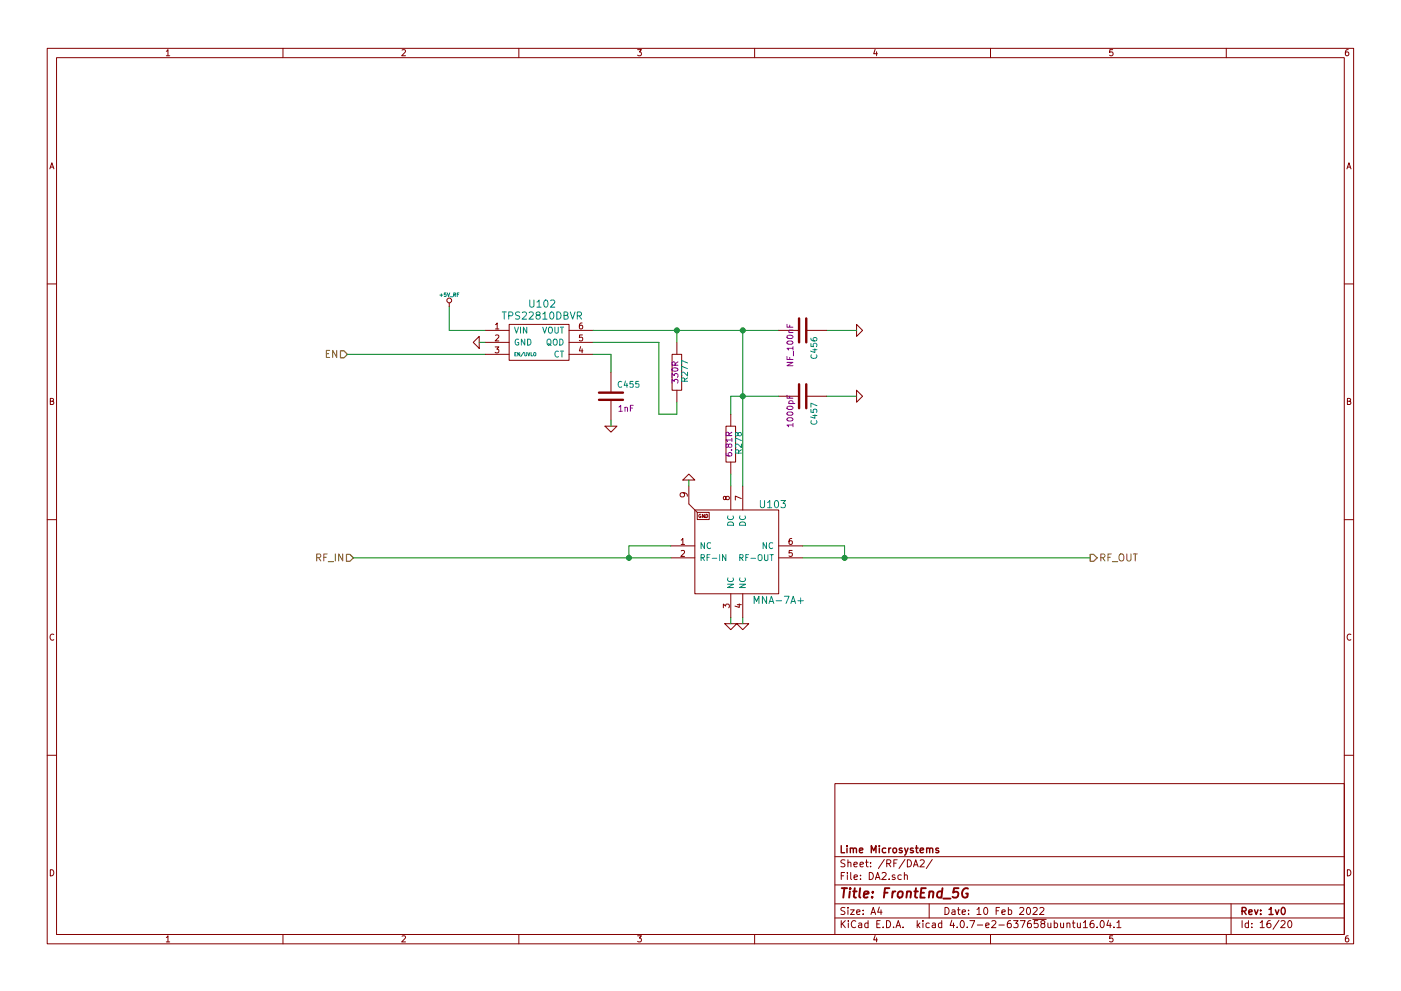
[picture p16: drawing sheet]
<svg xmlns="http://www.w3.org/2000/svg" width="297mm" height="210mm" viewBox="0 0 297 210" stroke-linecap="round" stroke-linejoin="round" font-family="sans-serif">
<g fill="none" stroke="#840000" stroke-width=".21">
<path d="M10 10.3h277v189.9h-277zM12 12.2h273v186.1h-273zM35.3 10.9l.3-.4v1.3M35.3 11.8h.7M60 10.3v1.9M85.2 10.6l.5-.1 .3 .4-.8 .9h.8M110 10.3v1.9M135.2 10.5h.8l-.4 .5 .3 .1 .1 .2-.1 .4-.2 .1-.5-.1M160 10.3v1.9M185.5 10.5l-.3 .9h.8M185.9 11v.8M210 10.3v1.9"/>
<path d="M235.9 10.5h-.6v.6h.6l.1 .5-.3 .2-.4-.1M260 10.3v1.9M285.9 10.5l-.4 .1-.2 .2-.1 .8 .3 .2 .4-.1 .1-.4-.1-.2-.4-.1-.3 .3M10.6 35.8l.4-1.3 .4 1.3M10.7 35.5h.6M285.6 35.8l.4-1.3 .4 1.3M285.7 35.5h.6M10 60.2h2M95.2 64.3v.7M101.6 71.4v2.5l-1.3-1.3zM102.9 70.1h5M102.9 72.6h5"/>
<path d="M102.9 75.2h5M105 73.6h.8l-.5 .5 .4 .1v.5l-.2 .2-.5-.2M105.1 68.9l.3-.4v1.3M105.1 71.2l.4-.1 .3 .3-.8 .9h.8M105.1 69.8h.7M107.9 68.8h12.7v7.6h-12.7zM120.6 70.1h5.1M120.6 72.6h5.1M120.6 75.2h5.1M123.1 73.5l-.3 .9h.8M123.4 68.5l-.3 .1-.2 .2-.1 .7 .3 .3 .4-.1-.1-.6-.3-.1-.3 .2M123.4 74v.9"/>
<path d="M123.5 71.1h-.6l-.1 .5h.7v.6l-.2 .1-.5-.1M129.5 79v4.3M142.5 75.2h2v7.6h-2zM143.5 72.6v2.6M165.1 70.1h4.3M170.9 70.1h4.4M181.6 68.8l1.3 1.3-1.3 1.3zM285 60.2h2M10.7 85.1h.5l.1-.5-.6-.1v1.3h.5l.2-.4-.3-.3M128.3 90.4h2.5l-1.3 1.3zM129.5 84.8v4.3M143.5 82.8v2.5"/>
<path d="M153.9 90.4h2.1v7.6h-2.1zM154.9 87.9v2.5M154.9 98v2.6M165.1 84.1h4.3M170.9 84.1h4.4M181.6 82.8l1.3 1.3-1.3 1.2zM285.7 85.1h.5l.1-.5-.6-.1v1.3h.5l.2-.4-.3-.3M10 110.3h2M142.2 115.8h5.1M142.2 118.4h5.1M144.4 114.6l.4-.4v1.3M144.4 116.9l.5-.1 .2 .3-.8 1h.8"/>
<path d="M144.4 115.5h.7M144.9 104.5l.2 .3v.3l-.2 .3h-.6l-.1-.6a.96 .96 0 0 1 1.5 .2v.3M146 100.6l1.3 1.2h-2.5zM146 106.9l1.8 1.8M146 103.1v3.8M147.3 108.2h17.8v17.8h-17.8zM147.8 108.7h2.6v1.5h-2.6zM148.6 109.1a.33 .33 0 0 0-.4 .4 .33 .33 0 0 0 .4 .2v-.2h-.1M149.3 109.1v.7l-.4-.7v.7M149.7 109.1a.36 .36 0 0 1 .4 .4 .36 .36 0 0 1-.4 .3zM153.9 105.5l.3-.2 .3 .1 .1 .1v.4l-.4 .1-.3-.1-.1-.5h-.3l-.1 .5 .3 .1 .2-.2M154.9 103.1v5.1"/>
<path d="M157.2 105.8l-1.3-.5v.8M157.5 103.1v5.1M165.1 115.8h5.1M165.1 118.4h5.1M167.9 114.2l-.4 .1-.2 .2v.8l.2 .2 .4-.1v-.6l-.4-.1-.2 .3M167.9 116.8h-.6v.6h.6v.5l-.1 .2-.5-.2M285 110.3h2M11.4 134.6a.58 .58 0 0 0-.8 .6 .58 .58 0 0 0 .8 .5M153.4 129v-.8l.4 .4 .1-.4h.6l.1 .2-.1 .6M153.7 132.3h2.5l-1.3 1.3zM154.9 126v5.1M156.2 132.3h2.5l-1.2 1.3z"/>
<path d="M156.3 128.3h.9M156.7 128.1v.8l-.9-.3M157.5 126v5.1M286.4 134.6a.58 .58 0 0 0-.8 .6 .58 .58 0 0 0 .8 .5M10 160.2h2M177 166.3h108v32h-108zM285 160.2h2M10.7 184.5a.65 .65 0 0 1 .7 .7 .65 .65 0 0 1-.7 .6zM35.3 198.9l.3-.4v1.3M35.3 199.8h.7M60 198.3v1.9M85.2 198.6l.5-.1 .3 .4-.8 .9h.8"/>
<path d="M110 198.3v1.9M135.2 198.5h.8l-.4 .5 .3 .1 .1 .2-.1 .4-.2 .1-.5-.1M160 198.3v1.9M177 194.8h108M177 191.8h108M177 187.8h108M177 181.8h108M178.4 195.3v1.5M178.4 185.8h.5M178.6 196l.6 .8M179.1 185.1h-.7v1.5M179.1 192.6l-.5-.1-.3 .3 .1 .3 .7 .4v.4l-.2 .1-.6-.1"/>
<path d="M179.1 182.5l-.5-.1-.3 .3 .1 .3 .7 .4v.4l-.2 .1-.6-.1M179.2 195.3l-.8 .9M179.7 185.1v.2M179.7 185.6v1M179.8 192.5v.2M179.8 183.1l.2-.2 .4 .1v.9M179.8 182.4v1.5M179.8 193v1M179.9 195.3v.2M179.9 195.8v1M180.3 193h.8l-.8 1h.8M180.4 185.1v1.3l.2 .2"/>
<path d="M181.1 183.4l.7-.1-.1-.3-.4-.1-.2 .2v.7h.6M181.1 186.1l.7-.1-.1-.3-.4-.1-.2 .2 .1 .7h.5M181.4 195.5a.71 .71 0 0 0-1 .5 .71 .71 0 0 0 .8 .8l.2-.1M181.6 193.5l.7-.1v-.3l-.4-.1-.3 .2 .1 .7h.6M182.1 195.9h.6v.9M182.3 183.4l.8-.1-.1-.3-.4-.1-.3 .2 .1 .7h.6M182.4 186.5v.1M182.4 185.7v.1M182.7 196.2l-.7 .3 .2 .3 .5-.1M183 193.9v.1M183 193.1v.1M183.5 182.9h.6"/>
<path d="M183.7 182.4v1.3l.4 .2M184 195.9l-.4-.1-.3 .3 .1 .6 .2 .1 .4-.1M184 195.3v1.5M184.3 185.1a.76 .76 0 0 1 .9 .8 .76 .76 0 0 1-.9 .7zM184.6 183.8v.1M184.6 183v.1M184.7 194l.4-1.5 .5 1.5M184.8 193.6h.7M185.5 198.5l-.3 .9h.8M185.6 186.6l.5-1.5 .5 1.5M185.7 186.2h.7M185.9 199v.8"/>
<path d="M185.9 196h.5M186.4 192.5l-.3 1h.9M186.6 195.3h-.7v1.5h.7M186.8 193v1M187 185.3l.6-.2 .3 .4-1 1.1h1M187.2 196.7v.1M187.5 182.3l-1.3 2M188 195.3a.76 .76 0 0 1 .8 .8 .76 .76 0 0 1-.8 .7zM188 183.2l.7-.1 .2-.2-.1-.3-.2-.2h-.6v1.5M188.4 183.2l.5 .7M188.5 186.5v.1M189.5 196.7v.1"/>
<path d="M189.5 183.1h.5M189.7 185.7l-.3-.1-.2 .2v.2l.5 .2v.3h-.5M190 196.8l.4-1.5 .6 1.5M190.1 196.4h.7M190.2 182.4h-.7v1.5M191.1 185.7l-.4-.1-.3 .3v.6l.3 .1 .4-.1M191.5 196.7v.1M191.7 185.7l.2-.1 .4 .1 .1 .9M191.7 185.1v1.5M191.9 182.3l-1.3 2M192.4 182.4a.76 .76 0 0 1 .9 .8 .76 .76 0 0 1-.9 .7zM193.7 183.9l.5-1.5 .5 1.5"/>
<path d="M193.8 183.5h.7M194.5 195.3v1.5M194.6 196.3l.4 .5M195 195.8l-.5 .6M195.1 182.6l.6-.2 .3 .4-1 1.1h1M195.7 195.3v.2M195.7 195.8v1M197 191.8v3M197 195.9l-.4-.1-.3 .3 .1 .6 .2 .1 .4-.1M197.7 182.3l-1.3 2M197.7 195.9h.6v.9M198.3 196.2l-.7 .3 .2 .3 .5-.1"/>
<path d="M199.7 195.9l-.5-.1-.2 .3v.6l.2 .1 .5-.1M199.7 195.3v1.5M200.4 192.5a.76 .76 0 0 1 .8 .8 .76 .76 0 0 1-.8 .7zM201.8 195.2l-.4 1.1h1M201.9 193.1h.5l.1 .9M202.2 195.8v1M202.5 193.4l-.7 .3 .2 .3 .5-.1M202.9 196.7v.1M203 193h.6M203.2 192.5v1.3l.4 .2M203.8 195.4l.1-.1a.8 .8 0 0 1 .6 .8 .8 .8 0 0 1-.6 .7 .97 .97 0 0 1-.1-1.4zM204 193.5l.7-.1-.1-.3-.4-.1-.2 .2 .1 .7h.5"/>
<path d="M205.1 196.7v.1M205.4 193.9v.1M205.4 193.1v.1M205.6 195.3h1.1l-.7 1.5M207.1 193l.5-.5v1.5M207.1 194h.9M207.2 196.3h1.2M208.7 192.7l.2-.2a.8 .8 0 0 1 .5 .8 .8 .8 0 0 1-.5 .7l-.3-.5zM209 196.3l.7-.1v-.3l-.5-.1-.2 .2 .1 .7h.6M210 198.3v1.9M210.3 195.5l.6-.2 .3 .5-1 1h1M211.2 193.2h.5"/>
<path d="M211.8 196.3h1.1M211.9 192.5h-.7v1.5M212.4 193.5l.7-.1v-.3l-.5-.1-.2 .2 .1 .7h.6M213.8 193.1l.4-.1 .3 .3-.1 .6h-.6M213.8 192.5v1.5M214.3 195.3l-.5 .1a1.11 1.11 0 0 0-.1 1.3l.4 .1 .3-.1v-.5l-.3-.3-.4 .1-.1 .2M214.9 195.3h.9l-.5 .6 .5 .1v.7l-.2 .1-.7-.1M216.2 192.7l.6-.2 .3 .5-1 1h1M216.3 195.3h1l-.6 1.5M217.8 192.7l.2-.2a.8 .8 0 0 1 .5 .8 .8 .8 0 0 1-.5 .7l-.4-.5zM218.5 195.3l-.4 .1a1.11 1.11 0 0 0-.1 1.3l.4 .1 .2-.1 .1-.5-.3-.3-.4 .1-.2 .2M219 195.1h2.8"/>
<path d="M219 192.7l.6-.2 .3 .5-.9 1h.9M220 195.3h-.7v.7h.7l.1 .2-.1 .5-.2 .1-.5-.1M220.5 192.7l.6-.2 .2 .5-.9 1h.9M221 196l-.3-.3 .1-.2 .2-.2 .4 .1 .1 .2v.2l-.5 .2-.3 .3 .1 .4 .2 .1h.3l.2-.3v-.2l-.2-.3M222.2 195.8v.9l.4 .1 .2-.1M222.8 195.8v1M223.5 195.9l.5-.1 .2 .3-.1 .6h-.6M223.5 195.3v1.5M224.9 195.8v.9l.4 .1 .2-.1M225.5 195.8v1M226.2 196l.2-.2 .4 .1v.9M226.2 195.8v1"/>
<path d="M227.4 195.8h.5M227.6 195.3v1.3l.3 .2M228.4 195.8l.1 .9 .4 .1 .2-.1M229.1 195.8v1M229.7 195.8l.4-.5v1.5M229.7 196.8h.9M231.8 195.3l-.4 .1a1.11 1.11 0 0 0-.1 1.3l.4 .1 .2-.1 .1-.5-.3-.3-.4 .1-.2 .2M232.6 196.7v.1M233.4 195.5l.2-.2a.8 .8 0 0 1 .5 .8 .8 .8 0 0 1-.5 .7l-.4-.5zM235 195.2l-.3 1.1h.9M235.4 195.8v1M235.9 198.5h-.6v.7l.6-.1 .1 .5-.3 .2-.4-.1"/>
<path d="M236.2 196.7v.1M236.8 195.8l.4-.5v1.5M236.8 196.8h.9M260 198.3v1.9M261 191.8v6.5M263.3 195.3v1.5M264.7 195.9l-.4-.1-.3 .3 .1 .6 .2 .1 .4-.1M264.7 195.3v1.5M265.4 196.7v.1M265.4 195.9v.1M267.2 195.8l.4-.5v1.5M267.2 196.8h.8"/>
<path d="M269.3 195.3l-.4 .1a1.11 1.11 0 0 0-.1 1.3l.4 .1 .2-.1 .1-.5-.3-.3-.4 .1-.2 .2M271.2 195.2l-1.3 2M271.6 195.5l.6-.2 .3 .5-1 1h1M273.2 195.5l.2-.2a.8 .8 0 0 1 .5 .8 .8 .8 0 0 1-.5 .7l-.4-.5zM285.7 184.5a.65 .65 0 0 1 .7 .7 .65 .65 0 0 1-.7 .6zM285.9 198.5l-.4 .1-.2 .3-.1 .7 .3 .2 .4-.1 .1-.4-.1-.2-.4-.1-.3 .3"/>
<circle cx="95.3" cy="63.7" r=".51"/>
</g>
<g fill="none" stroke="#840000" stroke-width=".3">
<path d="M178.4 179.4v1.5h.7M179.6 179.4v.2M179.6 179.9v1M180.3 179.9v1M186.4 179.4v.2M186.4 179.9v1M188.4 179.9v1M188.9 179.9l-.5 .3M191.8 179.9l.4 1M192.5 179.9l-.5 1.4-.2 .1M194.1 179.9h.6M194.3 179.4v1.3l.4 .2"/>
<path d="M196.5 179.9v1M180.3 180.1l.2-.2 .4 .1v.9M180.9 180.1l.3-.2 .3 .1 .1 .9M182.2 180.4l.7-.1v-.3l-.5-.1-.2 .2 .1 .7h.6M184.7 180.9v-1.5l.5 1.1 .5-1.1v1.5M187.8 180l-.4-.1-.3 .3v.6l.3 .1 .4-.1M189.4 180.1l.2-.2 .4 .2 .1 .5-.1 .2-.4 .1-.2-.1zM191.2 180l-.3-.1-.2 .2v.3l.5 .1v.3h-.5M193.6 180l-.4-.1-.2 .2 .1 .3 .5 .1v.3h-.6M195.1 180.4l.7-.1v-.3l-.5-.1-.2 .2 .1 .7h.6M196.5 180.1l.2-.2 .4 .1v.9M197.1 180.1l.2-.2 .4 .1 .1 .9"/>
<path d="M199 180l-.4-.1-.2 .2 .1 .3 .5 .1v.3h-.6M263.3 193.3l.8-.1 .1-.2-.1-.3-.2-.2h-.6v1.5M263.7 193.3l.5 .7M264.8 193.5l.7-.1-.1-.3-.4-.1-.2 .2v.7h.6M266 193l.3 1 .4-1M267.3 193.9v.1M267.3 193.1v.1M269.1 193l.4-.5v1.5M269.1 194h.8M270.4 193l.4 1 .3-1M271.8 192.7l.2-.2a.8 .8 0 0 1 .5 .8 .8 .8 0 0 1-.5 .7l-.4-.5z"/>
</g>
<g fill="none" stroke="#840000" stroke-width=".41">
<path d="M178.5 188.4h1.1M179 188.4l-.2 2M180.2 189.1l-.2 1.3M180.3 188.4l-.1 .2 .2-.1-.1-.1-.1 .2M180.9 189.1h.7M181.2 188.4l-.2 1.8 .1 .1 .4 .1M182.4 188.4l-.2 1.8 .2 .2M183.2 189.8l.9-.2v-.4l-.6-.1-.3 .3v.9h.7M184.9 190.3v.1M185.1 189.2l-.1 .2-.1-.1 .2-.1-.1 .2M187.5 189.4h.7M188.6 188.4h-1l-.2 2"/>
<path d="M189.3 189.1l-.2 1.3M189.8 189.1l-.3 .1-.3 .3M190.5 189.3l.3-.2 .6 .2-.1 .8-.4 .3-.5-.1zM192.3 189.3l.3-.2 .5 .1-.1 1.2M192.3 189.1l-.1 1.3M193.9 189.1h.7M194.2 188.4l-.2 1.8 .1 .1 .4 .1M195.2 189.4h.7M196.3 188.4h-.9l-.3 2h1M197.1 189.3l.3-.2 .4 .1v1.2M197.1 189.1l-.2 1.3M199.7 189.2l-.2-.1a.67 .67 0 0 0-.8 .4v.8l.3 .1 .6-.1"/>
<path d="M199.8 188.4l-.2 2M200 190.6h1.5M203.2 188.4h-.9l-.2 1 .3-.2 .6 .1 .2 .3-.2 .7-.3 .1h-.5l-.2-.1M205.2 188.5a1.02 1.02 0 0 0-1.2 .7 1.02 1.02 0 0 0 .5 1.2l.6-.1 .1-.7h-.4"/>
</g>
<g fill="none" stroke="#848400" stroke-width=".21">
<path d="M69.2 75.1h.5M69.9 74.3h-.7v1.5h.7M71.4 74.3v1.5l-.9-1.5v1.5M67.2 118.3l.7-.1 .1-.2-.1-.3-.2-.2h-.5v1.5M67.5 118.3l.5 .7M68.7 118.2h.5M69.4 117.5h-.7v1.5M69.6 119.2h1.1M71.1 117.5v1.5M72.7 117.5v1.5l-.9-1.5v1.5M233.4 118.3l.7-.1 .2-.2-.1-.3-.2-.2h-.6v1.5M233.8 118.3l.5 .7"/>
<path d="M234.9 118.2h.5M235.6 117.5h-.7v1.5M235.8 119.2h1.2M237.3 117.7l.3-.2a.53 .53 0 0 1 .7 .5v.5a.51 .51 0 0 1-.8 .4 1.05 1.05 0 0 1-.2-1.2zM238.9 117.5v1.2l.3 .3h.3l.3-.3v-1.2M240.3 117.5h.8M240.7 117.5v1.5"/>
</g>
<path d="M72.2 74.4h.7l.8 .8-.8 .7h-.7zM73.5 117.6h.7l.7 .8-.7 .7h-.7zM231.1 117.6h.8l.7 .8-.7 .7h-.8z" fill="none" stroke="#848400" stroke-width=".25"/>
<g fill="none" stroke="#008400" stroke-width=".21">
<path d="M73.7 75.2h29.2M95.2 65v5.1h7.7M101.6 72.6h1.3M125.7 75.2h3.8v3.8M125.7 70.1h39.4M125.7 72.6h14v15.3h3.8v-2.6M143.5 70.1v2.5M157.5 70.1v33M175.3 70.1h6.3M129.5 89.1v1.3M165.1 84.1h-10.2v3.8M175.3 84.1h6.3"/>
<path d="M74.9 118.4h67.3M142.2 115.8h-8.9v2.6M146 101.8v1.3M154.9 100.6v2.5M170.2 118.4h60.9M170.2 115.8h8.9v2.6M154.9 131.1v1.2M157.5 131.1v1.2"/>
</g>
<g fill="none" stroke="#008484" stroke-width=".21">
<path d="M93.3 62.6h.6M93.6 62.3v.6M94.6 62.1h-.4v.4h.3l.1 .3-.1 .1-.3-.1M94.8 62.1l.3 .8 .3-.8M95.4 63h.6M96.2 62.5h.3l.1-.3-.4-.1v.8M96.4 62.5l.2 .4M97 62.5h.2M97.3 62.1h-.3v.8M106.5 66.2h.8M106.9 66.2v1.5M107.8 67l.8-.1 .1-.2v-.4l-.3-.1h-.6v1.5"/>
<path d="M109.1 69.4l.4 1.3 .4-1.3M109.1 75.1h.3M109.5 74.8h-.4v.7h.4M109.9 72a.59 .59 0 0 0-.7 .6 .59 .59 0 0 0 .7 .5l.1-.4h-.2M110.2 74.8v.7l-.4-.7v.7M110.2 66.3l-.6-.1-.2 .1v.5l.6 .3 .2 .3-.3 .3-.6-.1M110.4 69.4v1.3M110.7 66.3l.6-.1 .3 .4-.9 1.1h.9M111 74.7l-.6 1M111.3 72v1.2l-.8-1.2v1.2M111.3 74.8l.1 .7 .3-.1v-.6M111.7 69.4v1.3l-.7-1.3v1.3"/>
<path d="M111.9 72a.64 .64 0 0 1 .7 .6 .64 .64 0 0 1-.7 .6zM111.9 74.8l.2 .7 .2-.7M112.2 66.3l.6-.1 .3 .4-1 1.1h1M112.3 63.6v1.3l.3 .3h.3l.3-.3v-1.3M112.6 74.8v.7h.3M113.2 74.8l.4 .1v.5l-.2 .1-.3-.2zM113.8 64.1l.5-.5v1.6M113.8 65.2h.9M113.9 66.8l-.3-.3 .1-.2 .2-.1 .5 .1 .1 .2v.2l-.7 .2-.2 .2v.3l.3 .3h.3l.3-.3v-.3l-.3-.3M115.1 69.4l.4 1.3 .4-1.3M115.1 66.6l.4-.4v1.5M115.1 67.7h.9"/>
<path d="M115.4 63.8l.3-.2a.81 .81 0 0 1 .5 .8 .81 .81 0 0 1-.5 .8l-.3-.2-.1-.4zM116.2 72h.4l.2 .8a.42 .42 0 0 1-.2 .4 .42 .42 0 0 1-.4-.1l-.2-.3zM116.2 72.9l.7 .4M116.3 69.6l.3-.2 .3 .1 .2 .8a.42 .42 0 0 1-.2 .3 .42 .42 0 0 1-.4 0l-.2-.3zM116.7 66.3l.2-.1a.81 .81 0 0 1 .5 .7 .81 .81 0 0 1-.5 .8l-.2-.1-.2-.5zM116.7 63.8l.6-.2 .3 .5-.9 1.1h.9M117.5 72h.5l.1 .8a.42 .42 0 0 1-.2 .4 .42 .42 0 0 1-.4-.1l-.2-.3zM117.7 69.4v1l.2 .3h.2l.3-.3v-1M118.1 66.2a.77 .77 0 0 1 .9 .7 .77 .77 0 0 1-.9 .8zM118.4 74.6a.56 .56 0 0 0-.8 .5 .56 .56 0 0 0 .8 .5M118.7 72a.64 .64 0 0 1 .7 .6 .64 .64 0 0 1-.7 .6zM118.8 74.5h.7"/>
<path d="M118.8 69.4h.7M119.2 69.4v1.3M119.2 74.5v1.3M119.6 66.9l.6-.1 .2-.2-.1-.3-.7-.1v1.5h.6l.2-.1 .1-.4-.4-.3M120.9 66.2l.5 1.5 .5-1.5M122.4 67l.7-.1 .2-.2-.1-.4-.2-.1h-.6v1.5M122.8 67l.5 .7M145.8 79v.8l-.9-.8-.4 .2 .1 .5M145.8 78.2l-1.3-.5v.8M145.8 77l-1.3-.5v.8M171.9 72.9v.6l.6 .1v-.7h.6l.1 .2-.1 .5M171.9 71.7l.1 .4 .2 .2h.7l.3-.2-.1-.4h-.6l-.1 .4 .2 .2"/>
<path d="M172 75.3a.56 .56 0 0 0 .6 .7 .56 .56 0 0 0 .5-.7M172.3 74.2h.9M172.8 74v.8l-.9-.3M131.8 81a.56 .56 0 0 0-.7 .5 .56 .56 0 0 0 .7 .6M132.6 80.8l-.3 1h.8M132.9 81.3v.9M134.2 80.9h-.6v.6h.6v.6l-.2 .1-.4-.1M135.4 80.9h-.6v.6h.6v.6l-.1 .1-.5-.1M145.2 80.9l-.1-.6-.5-.1-.1 .7h1.3M145.8 80.2l-.6 .4M156.5 92l.2-.2h.4l.1 .2-.1 .4-.4 .1-.2-.1-.2-.6h-.3v.6l.2 .1 .3-.3M156.6 96.1l-.1-.6h-.5l-.1 .6h1.3"/>
<path d="M157.2 94.2v.8l-.9-.8-.4 .2 .1 .5M157.2 93.5l-1.3-.6v.9M157.2 95.4l-.6 .4M171.9 86.9v.6h.6v-.6h.6l.1 .1-.1 .5M172 89.2a.56 .56 0 0 0 .6 .8 .56 .56 0 0 0 .5-.8M172.3 88.2h.9M172.8 88v.7l-.9-.2M173.2 86.1l-1.3-.6v.9M148.6 118.3h.7v-.5l-.7-.1v1.2M148.9 118.3l.5 .6M149.4 115.1v1.3l-.8-1.3v1.3M149.9 118.3h.4"/>
<path d="M150.5 117.7h-.6v1.2M150.7 115.2a.56 .56 0 0 0-.8 .6 .56 .56 0 0 0 .8 .5M151 118.5h1M152.6 117.7v1.2M153.9 117.7v1.2l-.7-1.2v1.2M154.3 111a.69 .69 0 0 1 .8-.2 .69 .69 0 0 1 .4 .6h-1.2zM154.4 109.5a.56 .56 0 0 0 .5 .7 .56 .56 0 0 0 .5-.7M156.8 118.3h.7v-.5l-.7-.1v1.2M156.8 111a.69 .69 0 0 1 .8-.2 .69 .69 0 0 1 .5 .6h-1.3zM156.9 109.5a.56 .56 0 0 0 .5 .7 .56 .56 0 0 0 .5-.7M157.1 118.3l.5 .6M158.1 118.3h.4"/>
<path d="M158.7 117.7h-.6v1.2M159.2 118.5h1M160.8 117.9l.2-.2h.4l.2 .8a.42 .42 0 0 1-.3 .4 .42 .42 0 0 1-.4 0l-.2-.4zM161.2 106.2v1.2l.3 .3h.3l.3-.3v-1.2M162.1 117.7v1l.2 .2h.3l.2-.2v-1M162.5 115.1v1.3l-.7-1.3v1.3M162.7 106.6l.5-.4v1.5M162.7 107.7h.9M163.2 117.7h.8M163.6 117.7v1.2M163.8 115.2a.56 .56 0 0 0-.7 .6 .56 .56 0 0 0 .7 .5M164.3 106.3l.3-.1a.81 .81 0 0 1 .5 .8 .81 .81 0 0 1-.5 .7l-.3-.1-.1-.5z"/>
<path d="M165.6 106.2h.9l-.5 .6 .5 .3-.1 .5-.2 .1-.6-.1M154.3 123.9h1.2l-1.2 .8h1.2M154.4 122.6a.56 .56 0 0 0 .5 .8 .56 .56 0 0 0 .5-.8M156.8 123.9h1.3l-1.3 .8h1.3M156.9 122.6a.56 .56 0 0 0 .5 .8 .56 .56 0 0 0 .5-.8M159.9 128v-1.5l.5 1.1 .5-1.1v1.5M162.5 126.5v1.5l-.9-1.5v1.5M163 128l.6-1.5 .5 1.5M163.2 127.6h.7M164.5 127.5h1.2M166.3 126.5h1l-.7 1.5M167.7 128l.5-1.5 .5 1.5"/>
<path d="M167.8 127.6h.7M169.2 127.5h1.1M169.7 126.9v1.1"/>
</g>
<g fill="#008400" stroke="#008400" stroke-width=".25">
<circle cx="179.1" cy="118.4" r=".51"/>
<circle cx="133.4" cy="118.4" r=".51"/>
<circle cx="157.5" cy="84.1" r=".51"/>
<circle cx="143.5" cy="70.1" r=".51"/>
<circle cx="157.5" cy="70.1" r=".51"/>
</g>
<path d="M169.4 67.6v5M170.9 67.6v5M127 84.8h5.1M127 83.3h5.1M169.4 81.5v5.1M170.9 81.5v5.1" fill="none" stroke="#840000" stroke-width=".51"/>
<g fill="none" stroke="#840084" stroke-width=".21">
<path d="M142.5 78.2a.76 .76 0 0 1 1.2 .3 .74 .74 0 0 1-1.2-.1zM143.1 77.5v-.6l-.5-.1-.1 .7h1.2M143.7 76.8l-.6 .4M166.9 76.9h1.2l-1.2 .7h1.2M166.9 75.7v.6h1.2M166.9 68.8v.6h1.2M166.9 72.5a.76 .76 0 0 1 1.2 .3 .74 .74 0 0 1-1.2-.2zM166.9 71.3a.76 .76 0 0 1 1.2 .2 .74 .74 0 0 1-1.2-.1zM167.3 70.6h.8M167.4 69v.4M167.4 75.8v.5M168.1 73.9h-1.2l.3 .4"/>
<path d="M168.1 70l-.8 .1v.3l.1 .2M168.1 73.6v.7M168.2 74.5v1M131.2 86.4l.4-.4v1.3M131.2 87.3h.8M132.5 86.5l.2-.1 .3 .1v.8M132.5 86.4v.9M133.7 86.6h.4M134.3 86h-.6v1.3M142.5 81.3v-.8l.5 .4 .1-.4h.5l.1 .2-.1 .6M142.5 80.1v-.8l.5 .4 .1-.4h.5l.1 .2-.1 .6M153.9 96.2v.3l.3 .2h.7l.3-.2-.2-.4-.6 .1v.3l.2 .2"/>
<path d="M154.4 94.4l.3-.2 .3 .1 .2 .1-.1 .4-.4 .1-.2-.1-.2-.5h-.3l-.1 .5 .3 .1 .2-.2M154.6 92.4l-.1-.6h-.5l-.1 .6h1.3M155 95.5h.2M155.2 93.3h-1.3l.4 .4M155.2 93v.7M155.2 91.7l-.6 .4M166.9 83.9v.6h1.2M166.9 88.8a.76 .76 0 0 1 1.2 .2 .74 .74 0 0 1-1.2-.1zM166.9 87.6a.76 .76 0 0 1 1.2 .2 .74 .74 0 0 1-1.2-.1zM166.9 86.4a.76 .76 0 0 1 1.2 .2 .74 .74 0 0 1-1.2-.1zM167.3 85.6h1.2M167.3 85.6v-.3l.2-.3 .5 .1v.5"/>
<path d="M167.4 84v.5M168.1 90.2h-1.2l.3 .3M168.1 89.8v.7"/>
</g>
</svg>
